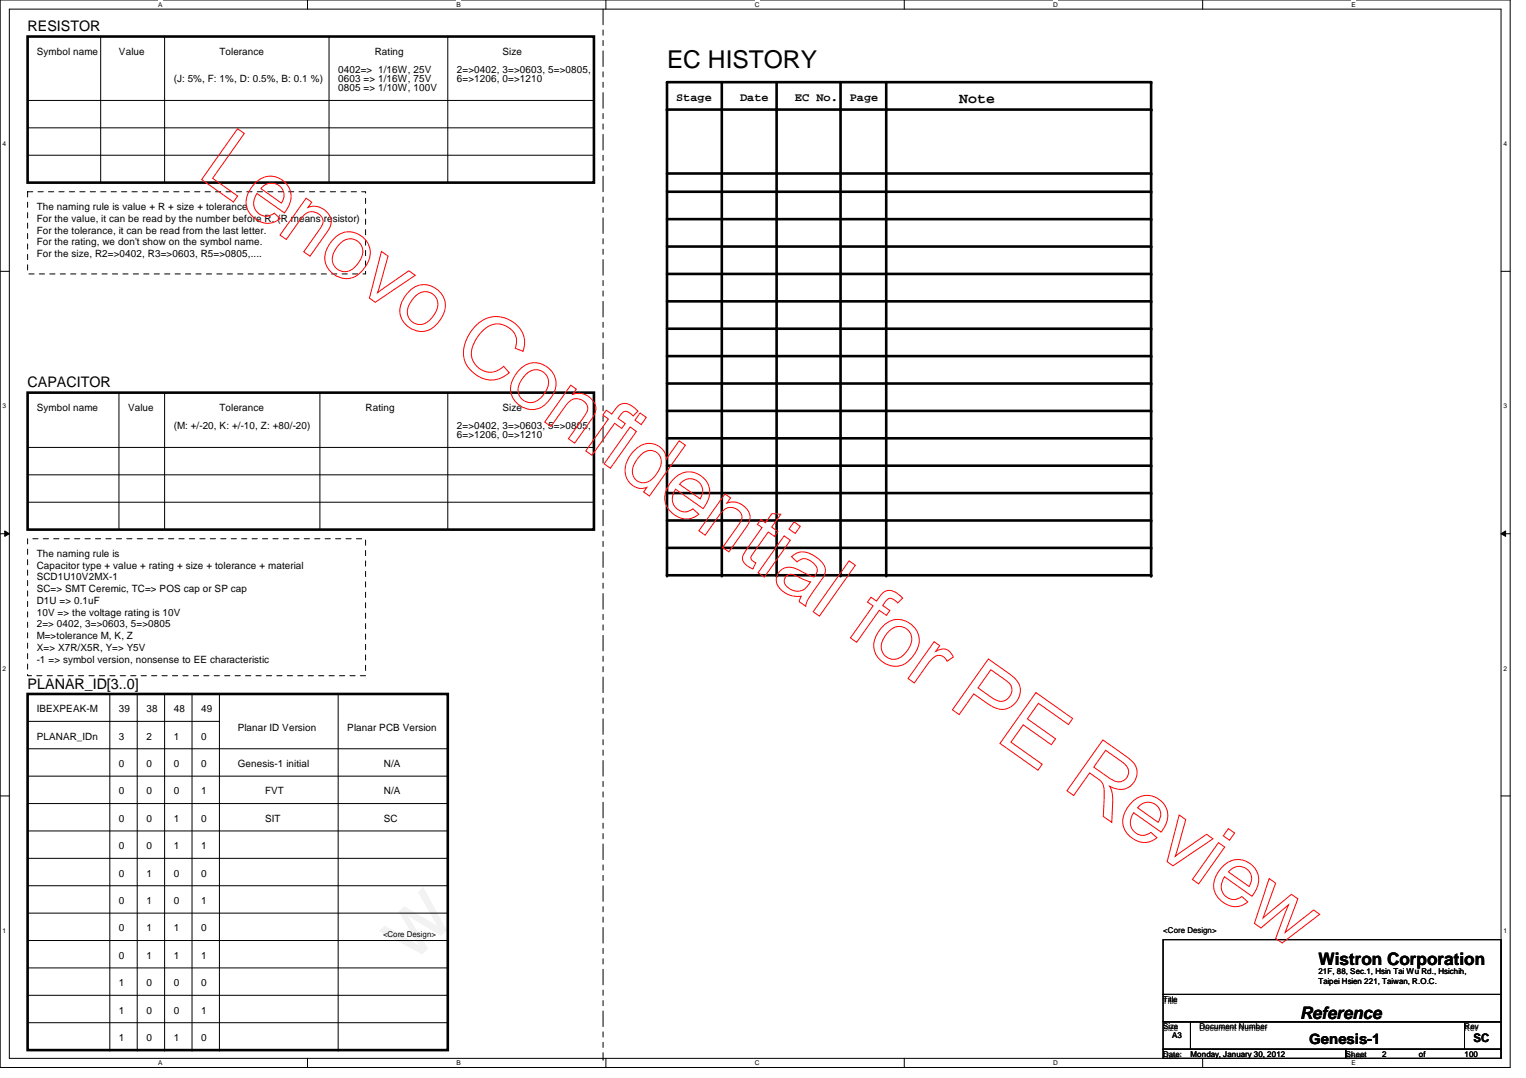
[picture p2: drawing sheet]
<svg xmlns="http://www.w3.org/2000/svg" width="297mm" height="210mm" viewBox="0 0 297 210" stroke-linecap="round" stroke-linejoin="round" font-family="sans-serif">
<defs><g id="words">
<text font-size="17.6" x="80.1" y="188" transform="rotate(-45 80.1 188)">w</text>
<text font-size="4.8" x="129.8" y="13.2">EC HISTORY</text>
<g font-size="3.3">
<text x="256.6" y="187.9">Wistron Corporation</text>
<text x="253.1" y="198.5">Reference</text>
</g>
<g font-size="2.8">
<text x="5.4" y="6.1">RESISTOR</text>
<text x="186.7" y="20.2">Note</text>
<text x="5.4" y="75.4">CAPACITOR</text>
<text x="5.4" y="134.1">PLANAR_ID[3..0]</text>
<text x="254.8" y="203.4">Genesis-1</text>
</g>
<g font-size="2.3">
<text x="131.6" y="19.6">Stage</text>
<text x="144.1" y="19.6">Date</text>
<text x="154.7" y="19.6">EC No.</text>
<text x="165.4" y="19.6">Page</text>
<text x="286.8" y="202.9">SC</text>
</g>
<g font-size="1.9">
<text x="7.2" y="10.7">Symbol name</text>
<text x="23.2" y="10.7">Value</text>
<text x="42.7" y="10.7">Tolerance</text>
<text x="72.9" y="10.7">Rating</text>
<text x="97.8" y="10.7">Size</text>
<text x="33.8" y="16">(J: 5%, F: 1%, D: 0.5%, B: 0.1 %)</text>
<text x="65.8" y="16">0603 =&gt; 1/16W, 75V</text>
<text x="65.8" y="14.2">0402=&gt; 1/16W, 25V</text>
<text x="65.8" y="17.8">0805 =&gt; 1/10W, 100V</text>
<text x="88.9" y="16">6=&gt;1206, 0=&gt;1210</text>
<text x="88.9" y="14.2">2=&gt;0402, 3=&gt;0603, 5=&gt;0805,</text>
<text x="7.2" y="40.9">The naming rule is value + R + size + tolerance</text>
<text x="7.2" y="45.5">For the tolerance, it can be read from the last letter.</text>
<text x="7.2" y="47.8">For the rating, we don't show on the symbol name.</text>
<text x="7.2" y="43.2">For the value, it can be read by the number before R. (R means resistor)</text>
<text x="7.2" y="50">For the size, R2=&gt;0402, R3=&gt;0603, R5=&gt;0805,....</text>
<text x="7.2" y="80">Symbol name</text>
<text x="24.9" y="80">Value</text>
<text x="33.8" y="83.6">(M: +/-20, K: +/-10, Z: +80/-20)</text>
<text x="42.7" y="80">Tolerance</text>
<text x="71.2" y="80">Rating</text>
<text x="88.9" y="83.6">2=&gt;0402, 3=&gt;0603, 5=&gt;0805,</text>
<text x="97.8" y="80">Size</text>
<text x="88.9" y="85.3">6=&gt;1206, 0=&gt;1210</text>
<text x="7.2" y="108.5">The naming rule is</text>
<text x="7.2" y="110.7">Capacitor type + value + rating + size + tolerance + material</text>
<text x="7.2" y="113">SCD1U10V2MX-1</text>
<text x="7.2" y="115.3">SC=&gt; SMT Ceremic, TC=&gt; POS cap or SP cap</text>
<text x="7.2" y="117.6">D1U =&gt; 0.1uF</text>
<text x="7.2" y="119.9">10V =&gt; the voltage rating is 10V</text>
<text x="7.2" y="122.2">2=&gt; 0402, 3=&gt;0603, 5=&gt;0805</text>
<text x="7.2" y="124.5">M=&gt;tolerance M, K, Z</text>
<text x="7.2" y="126.7">X=&gt; X7R/X5R, Y=&gt; Y5V</text>
<text x="7.2" y="129">-1 =&gt; symbol version, nonsense to EE characteristic</text>
<text x="7.2" y="138.7">IBEXPEAK-M</text>
<text x="23.2" y="138.7">39</text>
<text x="28.5" y="138.7">38</text>
<text x="33.8" y="138.7">48</text>
<text x="39.2" y="138.7">49</text>
<text x="46.3" y="142.2">Planar ID Version</text>
<text x="67.6" y="142.2">Planar PCB Version</text>
<text x="7.2" y="144">PLANAR_IDn</text>
<text x="23.2" y="144">3</text>
<text x="23.2" y="149.4">0</text>
<text x="28.5" y="144">2</text>
<text x="28.5" y="149.4">0</text>
<text x="33.8" y="144">1</text>
<text x="33.8" y="149.4">0</text>
<text x="39.2" y="149.4">0</text>
<text x="39.2" y="144">0</text>
<text x="46.3" y="149.4">Genesis-1 initial</text>
<text x="74.7" y="149.4">N/A</text>
<text x="23.2" y="154.7">0</text>
<text x="28.5" y="154.7">0</text>
<text x="33.8" y="154.7">0</text>
<text x="39.2" y="154.7">1</text>
<text x="51.6" y="154.7">FVT</text>
<text x="74.7" y="154.7">N/A</text>
<text x="23.2" y="160">0</text>
<text x="28.5" y="160">0</text>
<text x="33.8" y="160">1</text>
<text x="39.2" y="160">0</text>
<text x="51.6" y="160">SIT</text>
<text x="74.7" y="160">SC</text>
<text x="23.2" y="165.4">0</text>
<text x="28.5" y="165.4">0</text>
<text x="33.8" y="165.4">1</text>
<text x="39.2" y="165.4">1</text>
<text x="23.2" y="170.7">0</text>
<text x="28.5" y="170.7">1</text>
<text x="33.8" y="170.7">0</text>
<text x="39.2" y="170.7">0</text>
<text x="23.2" y="176">0</text>
<text x="28.5" y="176">1</text>
<text x="33.8" y="176">0</text>
<text x="39.2" y="176">1</text>
<text x="23.2" y="181.4">0</text>
<text x="28.5" y="181.4">1</text>
<text x="33.8" y="181.4">1</text>
<text x="39.2" y="181.4">0</text>
<text x="23.2" y="186.7">0</text>
<text x="28.5" y="186.7">1</text>
<text x="33.8" y="186.7">1</text>
<text x="39.2" y="186.7">1</text>
<text x="23.2" y="192">1</text>
<text x="23.2" y="197.4">1</text>
<text x="28.5" y="192">0</text>
<text x="28.5" y="197.4">0</text>
<text x="33.8" y="192">0</text>
<text x="33.8" y="197.4">0</text>
<text x="39.2" y="192">0</text>
<text x="39.2" y="197.4">1</text>
<text x="23.2" y="202.7">1</text>
<text x="28.5" y="202.7">0</text>
<text x="33.8" y="202.7">1</text>
<text x="39.2" y="202.7">0</text>
</g>
<g font-size="1.6">
<text x="74.6" y="182.5">&lt;Core Design&gt;</text>
<text x="226.4" y="181.7">&lt;Core Design&gt;</text>
<text x="256.6" y="189.7">21F, 88, Sec.1, Hsin Tai Wu Rd., Hsichih,</text>
<text x="256.6" y="191.6">Taipei Hsien 221, Taiwan, R.O.C.</text>
<text x="226.4" y="195.5">Title</text>
<text x="226.4" y="195.1">Title</text>
<text x="226.4" y="200.8">Size</text>
<text x="226.4" y="200.4">Size</text>
<text x="228.2" y="202.2">A3</text>
<text x="233.5" y="200.8">Document Number</text>
<text x="233.5" y="200.4">Document Number</text>
<text x="285" y="200.8">Rev</text>
<text x="285.1" y="200.4">Rev</text>
<text x="226.4" y="206.2">Date:</text>
<text x="226.4" y="205.7">Date:</text>
<text x="231.7" y="205.7">Monday, January 30, 2012</text>
<text x="261.9" y="206.2">Sheet</text>
<text x="262" y="205.7">Sheet</text>
<text x="269.1" y="205.7">2</text>
<text x="276.2" y="205.7">of</text>
<text x="285.1" y="205.7">100</text>
</g>
<g font-size="1.3">
<text x="30.8" y="1.3">A</text>
<text x="88.9" y="1.3">B</text>
<text x="146.9" y="1.3">C</text>
<text x="205" y="1.3">D</text>
<text x="263.1" y="1.3">E</text>
<text x=".5" y="28.4">4</text>
<text x="292.6" y="28.4">4</text>
<text x=".5" y="79.5">3</text>
<text x="292.6" y="79.5">3</text>
<text x=".5" y="130.6">2</text>
<text x="292.6" y="130.6">2</text>
<text x=".5" y="181.7">1</text>
<text x="292.6" y="181.7">1</text>
<text x="30.8" y="207.4">A</text>
<text x="88.9" y="207.4">B</text>
<text x="146.9" y="207.4">C</text>
<text x="205" y="207.4">D</text>
<text x="263.1" y="207.4">E</text>
</g>
</g></defs>
<path d="M0 0h294v207.9h-294zM1.8 1.8h290.4v204.3h-290.4z" fill="none" stroke="#000" stroke-width=".19"/>
<g fill="#fff">
<path d="M30.8 .2h.8v1.4h-.8z"/>
<path d="M30.8 206.2h.8v1.4h-.8z"/>
</g>
<path d="M59.9 0v1.8M59.9 206.1v1.8" fill="none" stroke="#000" stroke-width=".19"/>
<g fill="#fff">
<path d="M88.9 .2h.8v1.4h-.8z"/>
<path d="M88.9 206.2h.8v1.4h-.8z"/>
</g>
<path d="M117.9 0v1.8M117.9 206.1v1.8" fill="none" stroke="#000" stroke-width=".19"/>
<g fill="#fff">
<path d="M146.9 .2h.9v1.4h-.9z"/>
<path d="M146.9 206.2h.9v1.4h-.9z"/>
</g>
<path d="M176 0v1.8M176 206.1v1.8" fill="none" stroke="#000" stroke-width=".19"/>
<g fill="#fff">
<path d="M205 .2h.9v1.4h-.9z"/>
<path d="M205 206.2h.9v1.4h-.9z"/>
</g>
<path d="M234.1 0v1.8M234.1 206.1v1.8" fill="none" stroke="#000" stroke-width=".19"/>
<g fill="#fff">
<path d="M263.1 .2h.8v1.4h-.8z"/>
<path d="M263.1 206.2h.8v1.4h-.8z"/>
<path d="M.5 27.3h.7v1.4h-.7z"/>
<path d="M292.6 27.3h.7v1.4h-.7z"/>
<path d="M.5 78.4h.7v1.4h-.7z"/>
<path d="M292.6 78.4h.7v1.4h-.7z"/>
</g>
<path d="M0 52.8h1.8M292.2 52.8h1.8" fill="none" stroke="#000" stroke-width=".19"/>
<g fill="#fff">
<path d="M.5 129.5h.7v1.4h-.7z"/>
<path d="M292.6 129.5h.7v1.4h-.7z"/>
</g>
<path d="M0 103.9h1.8M.9 103.4l.9 .5-.9 .5zM292.2 103.9l.9-.5v1zM292.2 103.9h1.8" fill="none" stroke="#000" stroke-width=".19"/>
<path d="M.9 103.4l.9 .5-.9 .5zM292.2 103.9l.9-.5v1z" fill="#000"/>
<g fill="#fff">
<path d="M.5 180.5h.7v1.4h-.7z"/>
<path d="M292.6 180.5h.7v1.4h-.7z"/>
</g>
<g fill="none" stroke="#000" stroke-width=".19">
<path d="M5.4 19.6h110.2M19.6 7.1h.1M19.6 7.1v28.5M32 7.1h.1M32 7.1v28.5M64 7.1h.1M64 7.1v28.5M87.2 7.1h.1M87.2 7.1v28.5M115.6 19.6h.1M5.4 24.9h110.2M5.4 30.2h110.2"/>
<path d="M115.6 24.9h.1M115.6 30.2h.1M23.2 76.5h.1M23.2 76.5v26.6M32 76.5h.1M32 76.5v26.6M62.3 76.5h.1M62.3 76.5v26.6M87.2 76.5h.1M87.2 76.5v26.6M5.4 97.8h110.2M5.4 87.1h110.2"/>
<path d="M5.4 92.5h110.2M115.6 97.8h.1M115.6 87.1h.1M115.6 92.5h.1M21.4 135.1v69.4M26.7 135.1v69.4M32 135.1v69.4M37.4 135.1v69.4M42.7 135.1v69.4M65.8 135.1v69.4M0 155h1.8M5.4 140.5h37.3"/>
<path d="M5.4 151.1h81.8M5.4 156.5h81.8M5.4 145.8h81.8M42.7 140.5h.1M87.2 151.1h.1M87.2 156.5h.1M87.2 145.8h.1M292.2 155h1.8M5.4 167.1h81.8M5.4 172.5h81.8M5.4 177.8h81.8M5.4 161.8h81.8"/>
<path d="M87.2 161.8h.1M5.4 183.1h81.8M5.4 188.5h81.8M5.4 193.8h81.8M5.4 199.1h81.8M87.2 199.1h.1M226.4 183h65.8v10.6h-65.8zM226.4 193.6h65.8v5.4h-65.8zM226.4 199h5.3v5.3h-5.3zM231.7 199h53.4v5.3h-53.4zM285.1 199h7.1v5.3h-7.1zM21.4 204.5h.1"/>
<path d="M26.7 204.5h.1M32 204.5h.1M37.4 204.5h.1M42.7 204.5h.1M65.8 204.5h.1M226.4 204.3h35.6v1.8h-35.6zM262 204.3h30.2v1.8h-30.2z"/>
</g>
<path d="M117.4 1.8v204.4M117.4 206.2h.1" fill="none" stroke="#000" stroke-width=".19" stroke-dasharray="3 1 1 1 1 1"/>
<g fill="none" stroke="#000" stroke-width=".51">
<path d="M5.4 7.1h110.2v28.5h-110.2zM129.8 16h94.3v96h-94.3zM140.5 16v96M151.2 16v96M163.6 16v96M172.5 16v96M129.8 21.3h94.3M129.8 33.8h94.3M129.8 37.3h94.3M129.8 48h94.3M129.8 53.3h94.3M129.8 42.7h94.3"/>
<path d="M129.8 58.7h94.3M5.4 76.5h110.2v26.6h-110.2zM129.8 64h94.3M129.8 69.3h94.3M129.8 74.7h94.3M129.8 80h94.3M129.8 85.3h94.3M129.8 90.7h94.3M129.8 96h94.3M129.8 101.3h94.3M129.8 106.7h94.3M5.4 135.1h81.8v69.4h-81.8z"/>
</g>
<path d="M5.4 37.3h65.8v16h-65.8zM5.4 104.9h65.8v26.7h-65.8z" fill="none" stroke="#000" stroke-width=".19" stroke-dasharray="1 1 1 1 1 1 1 1"/>
<g fill="#000">
<circle cx="224.1" cy="16" r=".25"/>
<circle cx="129.8" cy="21.3" r=".25"/>
<circle cx="140.5" cy="21.3" r=".25"/>
<circle cx="151.2" cy="21.3" r=".25"/>
<circle cx="163.6" cy="21.3" r=".25"/>
<circle cx="172.5" cy="21.3" r=".25"/>
<circle cx="224.1" cy="21.3" r=".25"/>
<circle cx="224.1" cy="33.8" r=".25"/>
<circle cx="224.1" cy="37.3" r=".25"/>
<circle cx="224.1" cy="48" r=".25"/>
<circle cx="224.1" cy="53.3" r=".25"/>
<circle cx="224.1" cy="42.7" r=".25"/>
<circle cx="224.1" cy="58.7" r=".25"/>
<circle cx="224.1" cy="74.7" r=".25"/>
<circle cx="224.1" cy="64" r=".25"/>
<circle cx="224.1" cy="69.3" r=".25"/>
<circle cx="224.1" cy="90.7" r=".25"/>
<circle cx="224.1" cy="96" r=".25"/>
<circle cx="224.1" cy="80" r=".25"/>
<circle cx="224.1" cy="85.3" r=".25"/>
<circle cx="129.8" cy="112" r=".25"/>
<circle cx="140.5" cy="112" r=".25"/>
<circle cx="151.2" cy="112" r=".25"/>
<circle cx="163.6" cy="112" r=".25"/>
<circle cx="172.5" cy="112" r=".25"/>
<circle cx="224.1" cy="101.3" r=".25"/>
<circle cx="224.1" cy="112" r=".25"/>
<circle cx="224.1" cy="106.7" r=".25"/>
</g>
<g fill="none" stroke="#f00" stroke-width=".19">
<path d="M46.2 25.1l1.4 .9-6.2 8.7 4.9 3.5-.9 1.1-6.2-4.3zM49.8 35.5a4 4 0 0 1 5.7 0 4 4 0 0 1 .1 5.6l-.2 .4-5.4-3.8a2.62 2.62 0 0 0-.4 2.9 2.62 2.62 0 0 0 2.6 1.5l1.2-.6 1.1 1.1a4.1 4.1 0 0 1-6.6-3.2 5.7 5.7 0 0 1 1.9-3.9zM51.1 36.4a2.44 2.44 0 0 1 3.3-.2 2.44 2.44 0 0 1 .4 3.4l-4-2.9zM59.6 38.6l1.1 .8-.7 1a3.4 3.4 0 0 1 4.5 3l-.6 1.3-3.6 5.2-1.2-.9 3.1-4.3a1.93 1.93 0 0 0 .6-2.1 1.93 1.93 0 0 0-1.8-1.3 2.36 2.36 0 0 0-2.5 1.4l-2.8 3.9-1.2-.8zM65.1 46.3a4.1 4.1 0 0 1 5.7 0 4.1 4.1 0 0 1 .3 5.7 4.1 4.1 0 0 1-6 1.5 4.1 4.1 0 0 1-.8-6.2zM66.3 47.3a2.53 2.53 0 0 1 3.6-.1 2.53 2.53 0 0 1 .2 3.5 3.4 3.4 0 0 1-3.4 2.2 2.59 2.59 0 0 1-1.5-4.2zM74.3 49l1.2 .9-2 7.1 6.1-4.3 1.2 .9-7.8 5.3-1.1-.8zM79.7 56.6a4.1 4.1 0 0 1 5.7 0 4.1 4.1 0 0 1 .3 5.7 4.1 4.1 0 0 1-6 1.5 4.1 4.1 0 0 1-.8-6.2zM81 57.6a2.53 2.53 0 0 1 3.5-.1 2.53 2.53 0 0 1 .2 3.5 3.4 3.4 0 0 1-3.4 2.2 2.59 2.59 0 0 1-1.5-4.2zM92.5 63.6a5.5 5.5 0 0 1 5.8-1.7 5.5 5.5 0 0 1 3.8 4.8l-.3 1.7-1.5-.6a3.6 3.6 0 0 0-.8-3.6 3.6 3.6 0 0 0-3.6-1 6.8 6.8 0 0 0-4.1 6 3.7 3.7 0 0 0 2.4 3.1 3.7 3.7 0 0 0 3.8-1l1.1 1.3a5.1 5.1 0 0 1-7.4-.4 5.3 5.3 0 0 1-.6-6.7zM101.3 71.8a4.1 4.1 0 0 1 5.6 0 4.1 4.1 0 0 1 .3 5.7 4.1 4.1 0 0 1-6 1.5 4.1 4.1 0 0 1-.7-6.2zM102.5 72.8a2.53 2.53 0 0 1 3.5-.1 2.53 2.53 0 0 1 .2 3.5 3.4 3.4 0 0 1-3.3 2.2 2.59 2.59 0 0 1-1.5-4.2z"/>
<path d="M111.1 75l1.1 .8-.7 1a3.4 3.4 0 0 1 4.5 3l-.5 1.4-3.6 5.1-1.3-.9 3.1-4.3a1.93 1.93 0 0 0 .6-2.1 1.93 1.93 0 0 0-1.8-1.3 2.36 2.36 0 0 0-2.5 1.4l-2.8 3.9-1.2-.8zM118 79.9l1.1 .7 .5-.7a2.24 2.24 0 0 1 3.8-.6l.8 .8-1 .9a1.79 1.79 0 0 0-1.8-.8l-1.1 1.3 1.4 1-.7 .9-1.4-1-4.4 6.3-1.2-.9 4.4-6.2-1-.8zM122.7 83.1l1.2 .9-5.1 7.2-1.2-.9zM123.4 87.8a3.5 3.5 0 0 1 3.5-1.4 3.5 3.5 0 0 1 2.8 2.7v.3l2.5-3.6 1.2 .9-7 9.9-1.1-.8 .6-.9a3.3 3.3 0 0 1-4.2-4.1l.5-1.3zM124.6 80.4l1.2 .9-1 1.4-1.2-.9zM124.8 88.5a2.27 2.27 0 0 1 3.1-.3 2.27 2.27 0 0 1 .5 3.1 4.2 4.2 0 0 1-3 2.7 2.27 2.27 0 0 1-2.1-1.2 2.27 2.27 0 0 1 .1-2.3l.6-1zM131.3 93.1a4 4 0 0 1 5.7 0 4 4 0 0 1 .1 5.6l-.2 .3-5.4-3.7a2.62 2.62 0 0 0-.4 2.9 2.62 2.62 0 0 0 2.6 1.4l1.2-.5 1.1 1a4.1 4.1 0 0 1-6.6-3.1 5.7 5.7 0 0 1 1.9-3.9zM132.6 94a2.44 2.44 0 0 1 3.3-.2 2.44 2.44 0 0 1 .4 3.3l-4-2.8zM141.1 96.2l1.1 .7-.7 1.1a3.4 3.4 0 0 1 4.5 3l-.5 1.3-3.6 5.2-1.2-.9 3-4.4a1.93 1.93 0 0 0 .6-2.1 1.93 1.93 0 0 0-1.7-1.3 2.36 2.36 0 0 0-2.6 1.5l-2.7 3.9-1.3-.9zM148.1 101.2l.9 .6 1.3-1.8 1.7 .1-1.8 2.5 1.2 .9-.6 1-1.3-.9-2.9 4.2a.93 .93 0 0 0-.4 .9 .93 .93 0 0 0 .7 .8l.2 .1-.6 1.2a2.49 2.49 0 0 1-2-2.4l.6-1.1 3.2-4.6-.9-.6zM152.6 104.3l1.2 .9-5 7.2-1.2-.9zM153.1 112.2a1.6 1.6 0 0 1 2 0l2.7 1.1a2.74 2.74 0 0 1-2.8 1.8 2.33 2.33 0 0 1-2.3-2.2z"/>
<path d="M154.1 108.4a3.2 3.2 0 0 1 4.4-.2 3.5 3.5 0 0 1 2.1 3.1l-.4 1.2-1.6 2.3a6.9 6.9 0 0 0-1.8 3.3l-1.2-.9 .4-1.1a4.4 4.4 0 0 1-4.9-2.9 2.63 2.63 0 0 1 1.4-2.5 2.63 2.63 0 0 1 2.8 .2l3.1 1.5a1.75 1.75 0 0 0-.4-3 1.94 1.94 0 0 0-2.9 0zM154.6 101.6l1.2 .9-1 1.4-1.2-.9zM165.3 109.2l1.2 .9-7 9.9-1.2-.9zM169.5 116.3l1.1 .7 .5-.7a2.24 2.24 0 0 1 3.8-.6l.8 .8-.9 .9a1.79 1.79 0 0 0-1.9-.8l-1.1 1.3 1.4 1-.7 .9-1.3-1-4.4 6.3-1.3-.9 4.4-6.2-1-.8zM172 121.8a4.1 4.1 0 0 1 5.6 0 4.1 4.1 0 0 1 .3 5.6 4.1 4.1 0 0 1-6 1.6 4.1 4.1 0 0 1-.8-6.2zM173.2 122.8a2.53 2.53 0 0 1 3.5-.2 2.53 2.53 0 0 1 .2 3.6 3.4 3.4 0 0 1-3.3 2.2 2.59 2.59 0 0 1-1.5-4.2zM181.8 125l1.1 .7-.7 1.1a2.13 2.13 0 0 1 3.4 1.1l-1.3 .9a1.72 1.72 0 0 0-1.4-1.2 1.72 1.72 0 0 0-1.7 .9l-3.2 4.5-1.2-.9zM192.4 128.3l3.7 2.7a4.4 4.4 0 0 1 2.5 3.6 3.7 3.7 0 0 1-2.1 3.2 3.7 3.7 0 0 1-3.8-.5l-3.2-2.2-2.8 4-1.3-.9zM192.9 130.4l2.5 1.8a2.4 2.4 0 0 1 1.6 2.1 2.19 2.19 0 0 1-1.3 2 2.19 2.19 0 0 1-2.3-.3l-3-2.1zM201.6 134.9l7.2 5-.8 1.2-5.9-4.2-2.1 3.1 5.5 3.8-.9 1.2-5.4-3.9-2.4 3.4 6.1 4.3-.9 1.2-7.4-5.2zM214.7 144.1l4.4 3.1a4.1 4.1 0 0 1 2.2 3.2 3.3 3.3 0 0 1-1.8 3 3.3 3.3 0 0 1-3.5-.3 5.5 5.5 0 0 1 .6 3.1l-.2 3.9-1.6-1.1 .1-4.6a2.79 2.79 0 0 0-1.3-2.8l-1.5-1.1-3.1 4.4-1.3-.9zM215.2 146.1l3.1 2.2a2.1 2.1 0 0 1 1 3.1 2.12 2.12 0 0 1-3.2 .2l-3.2-2.2z"/>
<path d="M220.5 156.1a4 4 0 0 1 5.6 0 4 4 0 0 1 .1 5.6l-.2 .3-5.3-3.8a2.62 2.62 0 0 0-.5 3 2.62 2.62 0 0 0 2.7 1.4l1.1-.5 1.2 1a4.1 4.1 0 0 1-6.7-3.1 5.7 5.7 0 0 1 2-3.9zM221.7 157a2.44 2.44 0 0 1 3.4-.2 2.44 2.44 0 0 1 .3 3.3l-4-2.8zM229.5 158.7l1.3 .9-2 7.1 6.1-4.2 1.2 .8-7.8 5.3-1.1-.8zM237.2 164.1l1.2 .8-5.1 7.2-1.2-.8zM238.2 168.6a4 4 0 0 1 5.6 0 4 4 0 0 1 .1 5.6l-.2 .3-5.3-3.8a2.62 2.62 0 0 0-.5 3 2.62 2.62 0 0 0 2.7 1.4l1.1-.5 1.2 1a4.1 4.1 0 0 1-6.7-3.2 5.7 5.7 0 0 1 2-3.8zM239.1 161.4l1.2 .8-1 1.4-1.2-.9zM239.4 169.5a2.44 2.44 0 0 1 3.4-.2 2.44 2.44 0 0 1 .3 3.3l-4-2.8zM247 171.1l1.3 .9-2.4 6.7 5.5-4.6 1.2 .9-2.4 6.6 5.5-4.4 1.2 .8-7.3 5.6-1.3-.9 2.5-6.5-5.4 4.5-1.2-.9z"/>
</g>
<use href="#words"/>
</svg>
